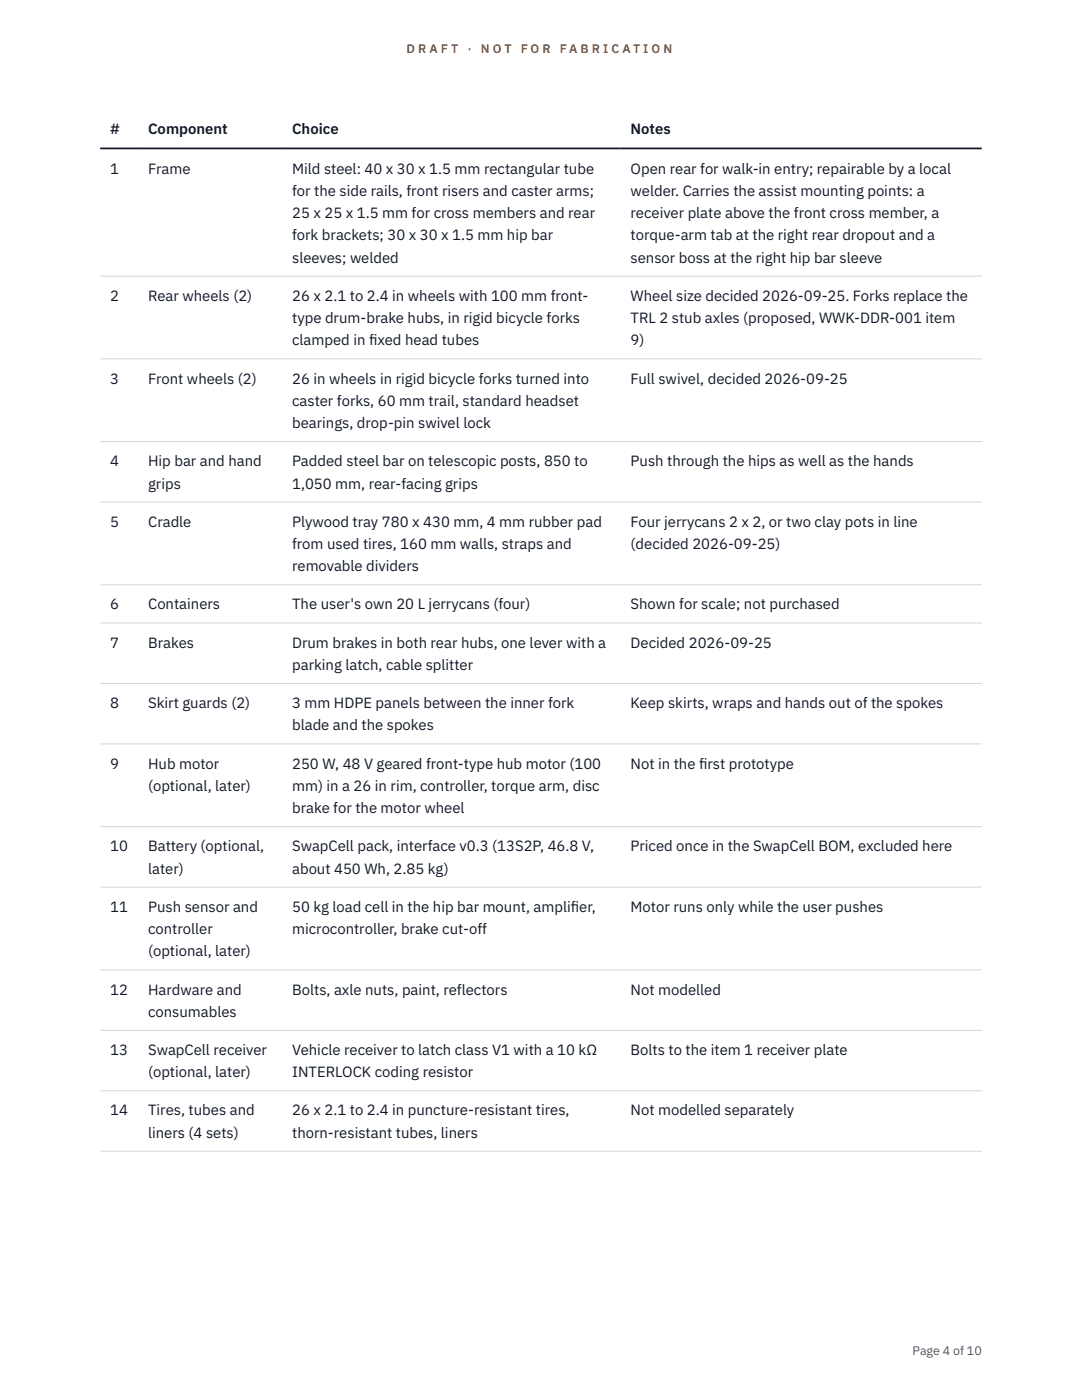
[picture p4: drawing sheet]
<svg xmlns="http://www.w3.org/2000/svg" width="216mm" height="279mm" viewBox="0 0 216 279" stroke-linecap="round" stroke-linejoin="round" font-family="sans-serif">
<defs><g id="words">
<g font-size="3" fill="#111827">
<text x="22" y="26.8">#</text>
<text x="29.6" y="26.8">Component</text>
<text x="58.3" y="26.8">Choice</text>
<text x="125.8" y="26.8">Notes</text>
<text x="22" y="34.6">1</text>
<text x="29.6" y="34.6">Frame</text>
<text x="58.3" y="34.6">Mild steel: 40 x 30 x 1.5 mm rectangular tube</text>
<text x="125.8" y="34.6">Open rear for walk-in entry; repairable by a local</text>
<text x="58.3" y="39.1">for the side rails, front risers and caster arms;</text>
<text x="125.8" y="39.1">welder. Carries the assist mounting points: a</text>
<text x="58.3" y="43.5">25 x 25 x 1.5 mm for cross members and rear</text>
<text x="58.3" y="48">fork brackets; 30 x 30 x 1.5 mm hip bar</text>
<text x="125.8" y="43.5">receiver plate above the front cross member, a</text>
<text x="125.8" y="48">torque-arm tab at the right rear dropout and a</text>
<text x="58.3" y="52.4">sleeves; welded</text>
<text x="125.8" y="52.4">sensor boss at the right hip bar sleeve</text>
<text x="22" y="60">2</text>
<text x="29.6" y="60">Rear wheels (2)</text>
<text x="58.3" y="60">26 x 2.1 to 2.4 in wheels with 100 mm front-</text>
<text x="58.3" y="64.5">type drum-brake hubs, in rigid bicycle forks</text>
<text x="125.8" y="60">Wheel size decided 2026-09-25. Forks replace the</text>
<text x="125.8" y="64.5">TRL 2 stub axles (proposed, WWK-DDR-001 item</text>
<text x="58.3" y="68.9">clamped in f</text>
<text x="73.6" y="68.9">ixed head tubes</text>
<text x="125.8" y="68.9">9)</text>
<text x="22" y="76.5">3</text>
<text x="29.6" y="76.5">Front wheels (2)</text>
<text x="58.3" y="76.5">26 in wheels in rigid bicycle forks turned into</text>
<text x="125.8" y="76.5">Full swivel, decided 2026-09-25</text>
<text x="58.3" y="81">caster forks, 60 mm trail, standard headset</text>
<text x="58.3" y="85.4">bearings, drop-pin swivel lock</text>
<text x="22" y="93.1">4</text>
<text x="29.6" y="93.1">Hip bar and hand</text>
<text x="58.3" y="93.1">Padded steel bar on telescopic posts, 850 to</text>
<text x="125.8" y="93.1">Push through the hips as well as the hands</text>
<text x="29.6" y="97.5">grips</text>
<text x="58.3" y="97.5">1,050 mm, rear-facing grips</text>
<text x="22" y="105.1">5</text>
<text x="29.6" y="105.1">Cradle</text>
<text x="58.3" y="105.1">Plywood tray 780 x 430 mm, 4 mm rubber pad</text>
<text x="125.8" y="105.1">Four jerrycans 2 x 2, or two clay pots in line</text>
<text x="58.3" y="109.6">from used tires, 160 mm walls, straps and</text>
<text x="125.8" y="109.6">(decided 2026-09-25)</text>
<text x="58.3" y="114">removable dividers</text>
<text x="22" y="121.6">6</text>
<text x="29.6" y="121.6">Containers</text>
<text x="58.3" y="121.6">The user's own 20 L jerrycans (four)</text>
<text x="125.8" y="121.6">Shown for scale; not purchased</text>
<text x="22" y="129.3">7</text>
<text x="29.6" y="129.3">Brakes</text>
<text x="58.3" y="129.3">Drum brakes in both rear hubs, one lever with a</text>
<text x="125.8" y="129.3">Decided 2026-09-25</text>
<text x="58.3" y="133.7">parking latch, cable splitter</text>
<text x="22" y="141.3">8</text>
<text x="29.6" y="141.3">Skirt guards (2)</text>
<text x="58.3" y="141.3">3 mm HDPE panels between the inner fork</text>
<text x="125.8" y="141.3">Keep skirts, wraps and hands out of the spokes</text>
<text x="58.3" y="145.8">blade and the spokes</text>
<text x="22" y="153.4">9</text>
<text x="29.6" y="153.4">Hub motor</text>
<text x="58.3" y="153.4">250 W, 48 V geared front-type hub motor (100</text>
<text x="125.8" y="153.4">Not in the f</text>
<text x="139.5" y="153.4">irst prototype</text>
<text x="29.6" y="157.8">(optional, later)</text>
<text x="58.3" y="157.8">mm) in a 26 in rim, controller, torque arm, disc</text>
<text x="58.3" y="162.3">brake for the motor wheel</text>
<text x="22" y="169.9">10</text>
<text x="29.6" y="169.9">Battery (optional,</text>
<text x="58.3" y="169.9">SwapCell pack, interface v0.3 (13S2P, 46.8 V,</text>
<text x="125.8" y="169.9">Priced once in the SwapCell BOM, excluded here</text>
<text x="29.6" y="174.3">later)</text>
<text x="58.3" y="174.3">about 450 Wh, 2.85 kg)</text>
<text x="22" y="182">11</text>
<text x="29.6" y="182">Push sensor and</text>
<text x="58.3" y="182">50 kg load cell in the hip bar mount, amplif</text>
<text x="113.9" y="182">ier,</text>
<text x="125.8" y="182">Motor runs only while the user pushes</text>
<text x="29.6" y="186.4">controller</text>
<text x="29.6" y="190.9">(optional, later)</text>
<text x="58.3" y="186.4">microcontroller, brake cut-off</text>
<text x="22" y="198.5">12</text>
<text x="29.6" y="198.5">Hardware and</text>
<text x="29.6" y="202.9">consumables</text>
<text x="58.3" y="198.5">Bolts, axle nuts, paint, reflectors</text>
<text x="125.8" y="198.5">Not modelled</text>
<text x="22" y="210.5">13</text>
<text x="29.6" y="210.5">SwapCell receiver</text>
<text x="29.6" y="215">(optional, later)</text>
<text x="58.3" y="210.5">Vehicle receiver to latch class V1 with a 10 kΩ</text>
<text x="58.3" y="215">INTERLOCK coding resistor</text>
<text x="125.8" y="210.5">Bolts to the item 1 receiver plate</text>
<text x="22" y="222.6">14</text>
<text x="29.6" y="222.6">Tires, tubes and</text>
<text x="29.6" y="227.1">liners (4 sets)</text>
<text x="58.3" y="222.6">26 x 2.1 to 2.4 in puncture-resistant tires,</text>
<text x="58.3" y="227.1">thorn-resistant tubes, liners</text>
<text x="125.8" y="222.6">Not modelled separately</text>
</g>
<g font-size="2.5" fill="#b45309">
<text x="81.1" y="10.5">D R A F T</text>
<text x="93.3" y="10.5">·</text>
<text x="95.9" y="10.5">N O T</text>
<text x="103.9" y="10.5">F O R</text>
<text x="111.7" y="10.5">F A B R I C A T I O N</text>
</g>
<text font-size="2.5" fill="#4b5563" x="182.1" y="270.3">Page 4 of 10</text>
</g></defs>
<g fill="none" stroke="#d1d5db" stroke-width=".2">
<path d="M20 55.1h175.9M20 71.6h175.9M20 88.1h175.9M20 100.2h175.9M20 116.7h175.9M20 124.3h175.9M20 136.4h175.9M20 148.5h175.9M20 165h175.9M20 177h175.9M20 193.6h175.9M20 205.6h175.9"/>
<path d="M20 217.7h175.9M20 229.8h175.9"/>
</g>
<path d="M20 29.6h175.9" fill="none" stroke="#111827" stroke-width=".35"/>
<use href="#words"/>
</svg>
